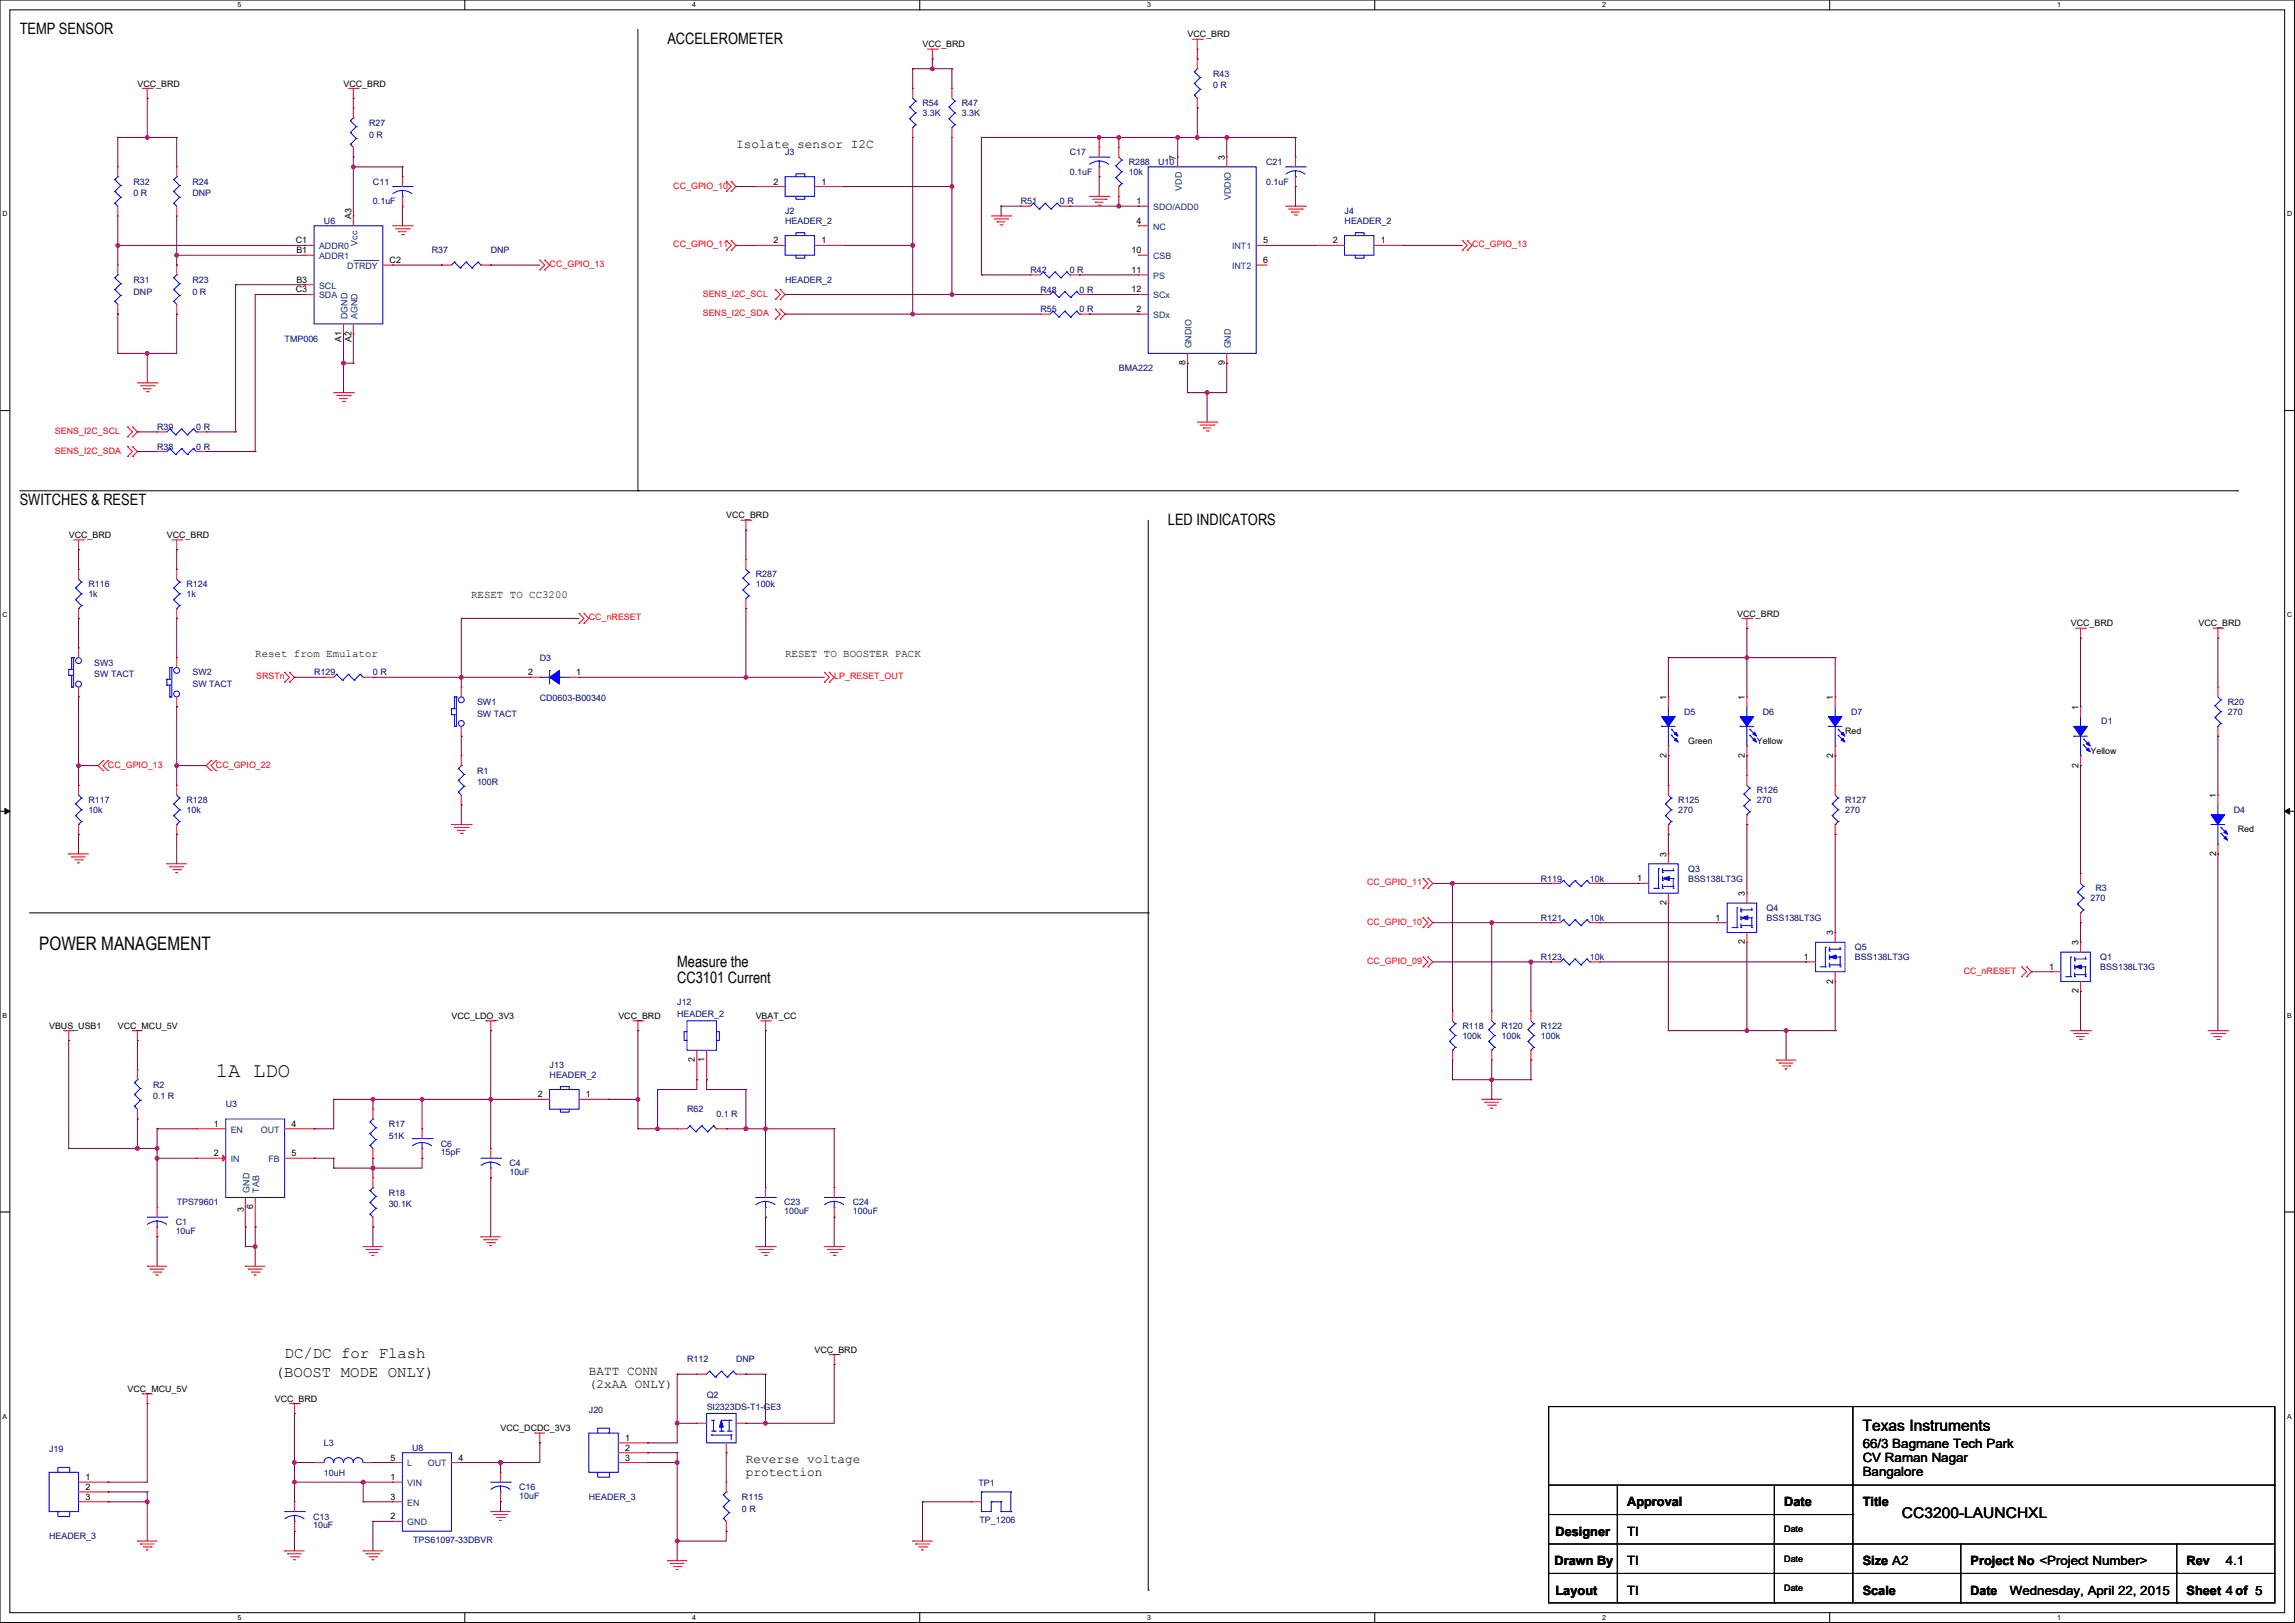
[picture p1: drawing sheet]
<svg xmlns="http://www.w3.org/2000/svg" width="594mm" height="420mm" viewBox="0 0 594 420" stroke-linecap="round" stroke-linejoin="round" font-family="sans-serif">
<defs><g id="words">
<text font-size="5.3" x="55.9" y="278.8">1A LDO</text>
<text font-size="4.8" x="10.2" y="245.8">POWER MANAGEMENT</text>
<g font-size="4.1">
<text x="5.1" y="8.8">TEMP SENSOR</text>
<text x="172.7" y="11.4">ACCELEROMETER</text>
<text x="5.1" y="130.8">SWITCHES &amp; RESET</text>
<text x="302.3" y="135.8">LED INDICATORS</text>
<text x="175.3" y="250.1">Measure the</text>
<text x="175.3" y="254.3">CC3101 Current</text>
<text x="73.7" y="351.4">DC/DC for Flash</text>
<text x="71.1" y="356.5">(BOOST MODE ONLY)</text>
<text x="482.1" y="370.2">Texas Instruments</text>
</g>
<text font-size="3.8" x="492.3" y="392.8">CC3200-LAUNCHXL</text>
<g font-size="3.3">
<text x="190.5" y="38.3">Isolate sensor I2C</text>
<text x="152.4" y="355.8">BATT CONN</text>
<text x="152.4" y="359.1">(2xAA ONLY)</text>
<text x="482.1" y="374.6">66/3 Bagmane Tech Park</text>
<text x="193.1" y="378.7">Reverse voltage</text>
<text x="193.1" y="382">protection</text>
<text x="482.1" y="378.4">CV Raman Nagar</text>
<text x="482.1" y="382">Bangalore</text>
<text x="421.2" y="389.8">Approval</text>
<text x="461.8" y="389.8">Date</text>
<text x="482.1" y="389.8">Title</text>
<text x="402.6" y="397.5">Designer</text>
<text x="421.1" y="397.5">TI</text>
<text x="402.4" y="405.1">Drawn By</text>
<text x="421.1" y="405.1">TI</text>
<text x="482.1" y="405.1">Size A2</text>
<text x="510.1" y="405.1">Project No &lt;Project Number&gt;</text>
<text x="565.9" y="405.1">Rev</text>
<text x="576.1" y="405.1">4.1</text>
<text x="402.6" y="412.7">Layout</text>
<text x="421.1" y="412.7">TI</text>
<text x="482.1" y="412.7">Scale</text>
<text x="510" y="412.7">Date</text>
<text x="520.2" y="412.7">Wednesday, April 22, 2015</text>
<text x="565.9" y="412.7">Sheet 4 of 5</text>
</g>
<g font-size="2.8">
<text x="121.9" y="154.7">RESET TO CC3200</text>
<text x="66.1" y="170">Reset from Emulator</text>
<text x="203.2" y="170">RESET TO BOOSTER PACK</text>
</g>
<g font-size="2.3">
<text x="307.4" y="9.7">VCC_BRD</text>
<text x="238.8" y="12.2">VCC_BRD</text>
<text x="35.6" y="22.4">VCC_BRD</text>
<text x="88.9" y="22.4">VCC_BRD</text>
<text x="304.3" y="41.4" transform="rotate(-90 304.3 41.4)">7</text>
<text x="317" y="41.4" transform="rotate(-90 317 41.4)">3</text>
<text x="200.2" y="47.8">2</text>
<text x="212.6" y="47.8">1</text>
<text x="294.1" y="52.8">1</text>
<text x="90.9" y="56.7" transform="rotate(-90 90.9 56.7)">A3</text>
<text x="294.1" y="57.9">4</text>
<text x="76.6" y="63">C1</text>
<text x="76.7" y="65.5">B1</text>
<text x="200.2" y="63">2</text>
<text x="212.6" y="63">1</text>
<text x="292.9" y="65.5">10</text>
<text x="326.9" y="63">5</text>
<text x="345" y="63">2</text>
<text x="357.4" y="63">1</text>
<text x="100.9" y="68.1">C2</text>
<text x="292.9" y="70.6">11</text>
<text x="326.9" y="68.1">6</text>
<text x="76.6" y="75.7">C3</text>
<text x="76.7" y="73.2">B3</text>
<text x="292.9" y="75.7">12</text>
<text x="294.1" y="80.8">2</text>
<text x="88.4" y="88.4" transform="rotate(-90 88.4 88.4)">A1</text>
<text x="90.9" y="88.4" transform="rotate(-90 90.9 88.4)">A2</text>
<text x="306.9" y="94.5" transform="rotate(-90 306.9 94.5)">8</text>
<text x="317" y="94.5" transform="rotate(-90 317 94.5)">9</text>
<text x="188" y="134.1">VCC_BRD</text>
<text x="17.8" y="139.2">VCC_BRD</text>
<text x="43.2" y="139.2">VCC_BRD</text>
<text x="449.6" y="159.5">VCC_BRD</text>
<text x="536" y="162.1">VCC_BRD</text>
<text x="569" y="162.1">VCC_BRD</text>
<text x="136.7" y="174.8">2</text>
<text x="149.1" y="174.8">1</text>
<text x="431.3" y="181.1" transform="rotate(-90 431.3 181.1)">1</text>
<text x="451.6" y="181.1" transform="rotate(-90 451.6 181.1)">1</text>
<text x="474.5" y="181.1" transform="rotate(-90 474.5 181.1)">1</text>
<text x="538" y="183.7" transform="rotate(-90 538 183.7)">1</text>
<text x="477.6" y="190">Red</text>
<text x="431.3" y="196.1" transform="rotate(-90 431.3 196.1)">2</text>
<text x="436.9" y="192.6">Green</text>
<text x="451.6" y="196.1" transform="rotate(-90 451.6 196.1)">2</text>
<text x="454.7" y="192.6">Yellow</text>
<text x="474.5" y="196.1" transform="rotate(-90 474.5 196.1)">2</text>
<text x="541.1" y="195.1">Yellow</text>
<text x="538" y="198.6" transform="rotate(-90 538 198.6)">2</text>
<text x="573.6" y="206.5" transform="rotate(-90 573.6 206.5)">1</text>
<text x="579.2" y="215.4">Red</text>
<text x="431.3" y="221.8" transform="rotate(-90 431.3 221.8)">3</text>
<text x="573.6" y="221.5" transform="rotate(-90 573.6 221.5)">2</text>
<text x="423.7" y="228.1">1</text>
<text x="451.6" y="231.9" transform="rotate(-90 451.6 231.9)">3</text>
<text x="431.3" y="234.2" transform="rotate(-90 431.3 234.2)">2</text>
<text x="444" y="238.3">1</text>
<text x="451.6" y="244.4" transform="rotate(-90 451.6 244.4)">2</text>
<text x="474.5" y="242.1" transform="rotate(-90 474.5 242.1)">3</text>
<text x="538" y="244.6" transform="rotate(-90 538 244.6)">3</text>
<text x="466.9" y="248.4">1</text>
<text x="530.4" y="251">1</text>
<text x="474.5" y="254.5" transform="rotate(-90 474.5 254.5)">2</text>
<text x="538" y="257.1" transform="rotate(-90 538 257.1)">2</text>
<text x="116.9" y="263.7">VCC_LDO_3V3</text>
<text x="160" y="263.7">VCC_BRD</text>
<text x="195.6" y="263.7">VBAT_CC</text>
<text x="12.7" y="266.2">VBUS_USB1</text>
<text x="30.5" y="266.2">VCC_MCU_5V</text>
<text x="179.8" y="274.8" transform="rotate(-90 179.8 274.8)">2</text>
<text x="182.4" y="274.8" transform="rotate(-90 182.4 274.8)">1</text>
<text x="139.2" y="284">2</text>
<text x="151.7" y="284">1</text>
<text x="55.4" y="291.6">1</text>
<text x="75.5" y="291.6">4</text>
<text x="55.4" y="299.2">2</text>
<text x="75.5" y="299.2">5</text>
<text x="63.1" y="313.7" transform="rotate(-90 63.1 313.7)">3</text>
<text x="65.5" y="312.9" transform="rotate(-90 65.5 312.9)">6</text>
<text x="210.8" y="350">VCC_BRD</text>
<text x="33" y="360.2">VCC_MCU_5V</text>
<text x="71.1" y="362.7">VCC_BRD</text>
<text x="129.6" y="370.4">VCC_DCDC_3V3</text>
<text x="101.1" y="378">5</text>
<text x="118.6" y="378">4</text>
<text x="161.8" y="372.9">1</text>
<text x="161.8" y="375.4">2</text>
<text x="161.8" y="378">3</text>
<text x="22.1" y="383">1</text>
<text x="101.1" y="383">1</text>
<text x="22.1" y="385.6">2</text>
<text x="22.1" y="388.1">3</text>
<text x="101.1" y="388.1">3</text>
<text x="101.1" y="393.2">2</text>
<text x="461.8" y="396.5">Date</text>
<text x="461.8" y="404.1">Date</text>
<text x="461.8" y="411.8">Date</text>
</g>
<g font-size="2.3" fill="#000080">
<text x="314" y="19.8">R43</text>
<text x="314" y="22.9">0 R</text>
<text x="238.8" y="27.5">R54</text>
<text x="248.9" y="27.5">R47</text>
<text x="95.5" y="32.5">R27</text>
<text x="95.5" y="35.6">0 R</text>
<text x="238.8" y="30">3.3K</text>
<text x="248.9" y="30">3.3K</text>
<text x="203.2" y="40.2">J3</text>
<text x="276.9" y="40.2">C17</text>
<text x="34.6" y="47.8">R32</text>
<text x="49.8" y="47.8">R24</text>
<text x="96.5" y="47.8">C11</text>
<text x="276.9" y="45.2">0.1uF</text>
<text x="292.1" y="42.7">R288</text>
<text x="292.1" y="45.2">10k</text>
<text x="299.7" y="42.7">U10</text>
<text x="327.7" y="42.7">C21</text>
<text x="327.7" y="47.8">0.1uF</text>
<text x="34.6" y="50.8">0 R</text>
<text x="49.8" y="50.8">DNP</text>
<text x="96.5" y="52.9">0.1uF</text>
<text x="264.2" y="52.9">R51</text>
<text x="274.3" y="52.9">0 R</text>
<text x="83.8" y="57.9">U6</text>
<text x="203.2" y="55.4">J2</text>
<text x="203.2" y="57.9">HEADER_2</text>
<text x="348" y="55.4">J4</text>
<text x="348" y="57.9">HEADER_2</text>
<text x="111.8" y="65.6">R37</text>
<text x="127" y="65.6">DNP</text>
<text x="266.7" y="70.6">R42</text>
<text x="276.9" y="70.6">0 R</text>
<text x="34.6" y="73.2">R31</text>
<text x="34.6" y="76.2">DNP</text>
<text x="49.8" y="73.2">R23</text>
<text x="49.8" y="76.2">0 R</text>
<text x="203.2" y="73.2">HEADER_2</text>
<text x="269.3" y="75.7">R48</text>
<text x="279.4" y="75.7">0 R</text>
<text x="269.3" y="80.8">R55</text>
<text x="279.4" y="80.8">0 R</text>
<text x="73.7" y="88.4">TMP006</text>
<text x="289.6" y="96">BMA222</text>
<text x="40.7" y="111.3">R39</text>
<text x="50.8" y="111.3">0 R</text>
<text x="40.7" y="116.4">R38</text>
<text x="50.8" y="116.4">0 R</text>
<text x="195.6" y="149.4">R287</text>
<text x="22.9" y="151.9">R116</text>
<text x="22.9" y="154.5">1k</text>
<text x="48.3" y="151.9">R124</text>
<text x="48.3" y="154.5">1k</text>
<text x="195.6" y="151.9">100k</text>
<text x="24.4" y="172.2">SW3</text>
<text x="139.7" y="171">D3</text>
<text x="24.4" y="175.3">SW TACT</text>
<text x="49.8" y="174.8">SW2</text>
<text x="49.8" y="177.8">SW TACT</text>
<text x="81.3" y="174.8">R129</text>
<text x="96.5" y="174.8">0 R</text>
<text x="123.5" y="182.4">SW1</text>
<text x="123.5" y="185.5">SW TACT</text>
<text x="139.7" y="181.4">CD0603-B00340</text>
<text x="435.9" y="184.9">D5</text>
<text x="456.2" y="184.9">D6</text>
<text x="479.1" y="184.9">D7</text>
<text x="576.6" y="182.4">R20</text>
<text x="576.6" y="184.9">270</text>
<text x="543.9" y="187.5">D1</text>
<text x="123.5" y="200.2">R1</text>
<text x="123.5" y="203.2">100R</text>
<text x="22.9" y="207.8">R117</text>
<text x="48.3" y="207.8">R128</text>
<text x="434.4" y="207.8">R125</text>
<text x="454.7" y="205.3">R126</text>
<text x="454.7" y="207.8">270</text>
<text x="477.6" y="207.8">R127</text>
<text x="22.9" y="210.3">10k</text>
<text x="48.3" y="210.3">10k</text>
<text x="434.4" y="210.3">270</text>
<text x="477.6" y="210.3">270</text>
<text x="578.2" y="210.3">D4</text>
<text x="436.9" y="225.6">Q3</text>
<text x="398.8" y="228.1">R119</text>
<text x="411.5" y="228.1">10k</text>
<text x="436.9" y="228.1">BSS138LT3G</text>
<text x="541.1" y="233.2">270</text>
<text x="542.3" y="230.7">R3</text>
<text x="398.8" y="238.3">R121</text>
<text x="411.5" y="238.3">10k</text>
<text x="457.2" y="235.7">Q4</text>
<text x="457.2" y="238.3">BSS138LT3G</text>
<text x="480.1" y="245.9">Q5</text>
<text x="398.8" y="248.4">R123</text>
<text x="411.5" y="248.4">10k</text>
<text x="480.1" y="248.4">BSS138LT3G</text>
<text x="543.6" y="248.4">Q1</text>
<text x="543.6" y="251">BSS138LT3G</text>
<text x="175.3" y="260.1">J12</text>
<text x="175.3" y="263.2">HEADER_2</text>
<text x="378.5" y="266.2">R118</text>
<text x="378.5" y="268.8">100k</text>
<text x="388.7" y="266.2">R120</text>
<text x="388.7" y="268.8">100k</text>
<text x="398.8" y="266.2">R122</text>
<text x="398.8" y="268.8">100k</text>
<text x="39.6" y="281.5">R2</text>
<text x="142.3" y="276.4">J13</text>
<text x="142.3" y="278.9">HEADER_2</text>
<text x="39.6" y="284.5">0.1 R</text>
<text x="58.4" y="286.5">U3</text>
<text x="177.8" y="287.8">R62</text>
<text x="100.6" y="291.6">R17</text>
<text x="185.4" y="289.1">0.1 R</text>
<text x="100.6" y="294.7">51K</text>
<text x="114.1" y="296.7">C6</text>
<text x="114.1" y="299">15pF</text>
<text x="131.8" y="301.8">C4</text>
<text x="131.8" y="304.1">10uF</text>
<text x="45.7" y="311.9">TPS79601</text>
<text x="100.6" y="309.4">R18</text>
<text x="203" y="311.9">C23</text>
<text x="220.7" y="311.9">C24</text>
<text x="45.5" y="317">C1</text>
<text x="100.6" y="312.5">30.1K</text>
<text x="203" y="314.2">100uF</text>
<text x="220.7" y="314.2">100uF</text>
<text x="45.5" y="319.3">10uF</text>
<text x="177.8" y="352.6">R112</text>
<text x="190.5" y="352.6">DNP</text>
<text x="152.4" y="365.5">J20</text>
<text x="182.9" y="361.7">Q2</text>
<text x="182.9" y="364.8">SI2323DS-T1-GE3</text>
<text x="12.7" y="375.7">J19</text>
<text x="83.8" y="374.2">L3</text>
<text x="106.7" y="375.4">U8</text>
<text x="83.8" y="382">10uH</text>
<text x="134.4" y="385.6">C16</text>
<text x="134.4" y="387.9">10uF</text>
<text x="152.4" y="388.1">HEADER_3</text>
<text x="192" y="388.1">R115</text>
<text x="253.3" y="384.6">TP1</text>
<text x="81" y="393.2">C13</text>
<text x="81" y="395.5">10uF</text>
<text x="192" y="391.2">0 R</text>
<text x="253.5" y="394.2">TP_1206</text>
<text x="12.7" y="398.3">HEADER_3</text>
<text x="107" y="399.3">TPS61097-33DBVR</text>
</g>
<g font-size="2.3" fill="#f00">
<text x="174.3" y="48.8">CC_GPIO_10</text>
<text x="174.3" y="64">CC_GPIO_11</text>
<text x="381" y="64">CC_GPIO_13</text>
<text x="142.3" y="69.1">CC_GPIO_13</text>
<text x="181.9" y="76.7">SENS_I2C_SCL</text>
<text x="181.9" y="81.8">SENS_I2C_SDA</text>
<text x="14.2" y="112.3">SENS_I2C_SCL</text>
<text x="14.2" y="117.4">SENS_I2C_SDA</text>
<text x="152.4" y="160.6">CC_nRESET</text>
<text x="66.3" y="175.8">SRSTn</text>
<text x="215.9" y="175.8">LP_RESET_OUT</text>
<text x="28" y="198.7">CC_GPIO_13</text>
<text x="55.9" y="198.7">CC_GPIO_22</text>
<text x="353.9" y="229.1">CC_GPIO_11</text>
<text x="353.9" y="239.3">CC_GPIO_10</text>
<text x="353.9" y="249.5">CC_GPIO_09</text>
<text x="508.3" y="252">CC_nRESET</text>
</g>
<g font-size="2.3" fill="#004080">
<text x="305.9" y="49.3" transform="rotate(-90 305.9 49.3)">VDD</text>
<text x="318.6" y="51.7" transform="rotate(-90 318.6 51.7)">VDDIO</text>
<text x="298.5" y="54.4">SDO/ADD0</text>
<text x="298.5" y="59.5">NC</text>
<text x="82.6" y="64.5">ADDR0</text>
<text x="92.5" y="63.5" transform="rotate(-90 92.5 63.5)">Vcc</text>
<text x="318.9" y="64.5">INT1</text>
<text x="82.6" y="67.1">ADDR1</text>
<text x="89.9" y="69.6">DTRDY</text>
<text x="298.5" y="67.1">CSB</text>
<text x="318.9" y="69.6">INT2</text>
<text x="82.6" y="74.7">SCL</text>
<text x="82.6" y="77.2">SDA</text>
<text x="298.5" y="72.2">PS</text>
<text x="298.5" y="77.2">SCx</text>
<text x="90" y="82.6" transform="rotate(-90 90 82.6)">DGND</text>
<text x="92.5" y="82.6" transform="rotate(-90 92.5 82.6)">AGND</text>
<text x="298.5" y="82.3">SDx</text>
<text x="308.4" y="90.2" transform="rotate(-90 308.4 90.2)">GNDIO</text>
<text x="318.6" y="90.2" transform="rotate(-90 318.6 90.2)">GND</text>
<text x="59.7" y="293.1">EN</text>
<text x="67.5" y="293.1">OUT</text>
<text x="59.7" y="300.8">IN</text>
<text x="69.5" y="300.8">FB</text>
<text x="64.6" y="308.6" transform="rotate(-90 64.6 308.6)">GND</text>
<text x="67.1" y="308.6" transform="rotate(-90 67.1 308.6)">TAB</text>
<text x="105.4" y="379.5">L</text>
<text x="110.7" y="379.5">OUT</text>
<text x="105.4" y="384.6">VIN</text>
<text x="105.4" y="389.7">EN</text>
<text x="105.4" y="394.7">GND</text>
</g>
<g font-size="1.8">
<text x="61.4" y="1.9">5</text>
<text x="179.2" y="1.9">4</text>
<text x="296.9" y="1.9">3</text>
<text x="414.7" y="1.9">2</text>
<text x="532.5" y="1.9">1</text>
<text x=".6" y="56">D</text>
<text x="592" y="56">D</text>
<text x=".6" y="159.7">C</text>
<text x="592" y="159.7">C</text>
<text x=".6" y="263.4">B</text>
<text x="592" y="263.4">B</text>
<text x=".6" y="367.1">A</text>
<text x="592" y="367.1">A</text>
<text x="61.4" y="419.2">5</text>
<text x="179.2" y="419.2">4</text>
<text x="296.9" y="419.2">3</text>
<text x="414.7" y="419.2">2</text>
<text x="532.5" y="419.2">1</text>
</g>
</g></defs>
<path d="M0 0h593.9v419.9h-593.9zM2.6 2.6h588.7v414.7h-588.7z" fill="none" stroke="#000" stroke-width=".26"/>
<g fill="#fff">
<path d="M61.4 .3h1v2h-1z"/>
<path d="M61.4 417.6h1v2h-1z"/>
</g>
<path d="M120.3 0v2.6M120.3 417.3v2.6" fill="none" stroke="#000" stroke-width=".26"/>
<g fill="#fff">
<path d="M179.2 .3h1v2h-1z"/>
<path d="M179.2 417.6h1v2h-1z"/>
</g>
<path d="M238.1 0v2.6M238.1 417.3v2.6" fill="none" stroke="#000" stroke-width=".26"/>
<g fill="#fff">
<path d="M296.9 .3h1v2h-1z"/>
<path d="M296.9 417.6h1v2h-1z"/>
</g>
<path d="M355.8 0v2.6M355.8 417.3v2.6" fill="none" stroke="#000" stroke-width=".26"/>
<g fill="#fff">
<path d="M414.7 .3h1v2h-1z"/>
<path d="M414.7 417.6h1v2h-1z"/>
</g>
<path d="M473.6 0v2.6M473.6 417.3v2.6" fill="none" stroke="#000" stroke-width=".26"/>
<g fill="#fff">
<path d="M532.4 .3h1.1v2h-1.1z"/>
<path d="M532.4 417.6h1.1v2h-1.1z"/>
<path d="M.6 54.4h1.4v2h-1.4z"/>
<path d="M592 54.4h1.3v2h-1.3z"/>
<path d="M.6 158.1h1.4v2h-1.4z"/>
<path d="M592 158.1h1.3v2h-1.3z"/>
</g>
<path d="M0 106.2h2.6M591.3 106.2h2.6" fill="none" stroke="#000" stroke-width=".26"/>
<g fill="#fff">
<path d="M.6 261.8h1.3v2h-1.3z"/>
<path d="M592 261.8h1.2v2h-1.2z"/>
</g>
<path d="M0 209.9h2.6M591.3 209.9h2.6" fill="none" stroke="#000" stroke-width=".26"/>
<path d="M1.3 209.2l1.3 .7-1.3 .8zM591.3 209.9l1.3-.7v1.5z" fill="#000" stroke="#000" stroke-width=".26"/>
<g fill="#fff">
<path d="M.6 365.5h1.3v2h-1.3z"/>
<path d="M592 365.5h1.2v2h-1.2z"/>
</g>
<g fill="none" stroke="#000" stroke-width=".26">
<path d="M165.1 7.6v119.4M5.1 127h574M165.1 127h.1M297.2 134.6v276.9M579.1 127h.1M7.6 236.2h289.6M297.2 236.2h.1M0 313.6h2.6M591.3 313.6h2.6M400.8 364h188v50.8h-188zM479.6 364h.1M479.6 364v50.8"/>
<path d="M400.8 399.6h.1M400.8 399.6h188M400.8 384.3h188M400.8 391.9h78.8M418.6 384.3v30.5M459.2 384.3v30.5M479.6 384.3h.1M479.6 391.9h.1M507.5 399.6v15.2M563.4 399.6v7.3M297.2 411.5h.1M400.8 407.2h.1"/>
<path d="M400.8 407.2h188M418.6 414.8h.1M459.2 414.8h.1M507.5 414.8h.1M563.4 414.8h.1M563.4 406.9h.1M563.4 407.2v7.6"/>
</g>
<g fill="none" stroke="#f00" stroke-width=".26">
<path d="M240 12.7h2.6M241.3 15.3h.1M241.3 12.7v2.6M242.6 12.7h.1M308.6 10.2h2.6M309.9 12.7h.1M309.9 15.3h.1M309.9 10.2v2.5M309.9 15.3v2.5M311.2 10.2h.1M36.8 22.9h2.6M38.1 25.4h.1"/>
<path d="M38.1 22.9v2.5M39.4 22.9h.1M90.2 22.9h2.5M91.5 25.4h.1M91.5 28h.1M91.5 22.9v2.5M91.5 28v2.5M91.5 38.1v2.6M92.7 22.9h.1M236.2 22.9h.1M236.2 35.6h.1M236.2 22.9v2.5"/>
<path d="M236.2 33v2.6M246.4 22.9h.1M246.4 35.6h.1M246.4 22.9v2.5M246.4 33v2.6M284.5 38.1h.1M284.5 38.1v2.6M289.6 38.1h.1M289.6 38.1v2.6M309.9 28h.1M309.9 25.4v2.6M30.5 55.9h.1"/>
<path d="M30.5 43.2h.1M30.5 43.2v2.5M30.5 53.4v2.5M45.7 55.9h.1M45.7 43.2h.1M45.7 43.2v2.5M45.7 53.4v2.5M91.5 55.9h.1M91.5 40.7h.1M91.5 55.9v2.5M101.6 58.4h5.1M102.4 59.2h3.5"/>
<path d="M103.1 60h.1M103.1 60h2.1M104.2 45.7h.1M104.2 53.4h.1M104.2 45.7v2.6M104.2 50.8v2.6M105.9 59.2h.1M106.7 58.4h.1M188 47h.1M188 49.5h.1M188 47l1.2 1.3-1.2 1.2M189.2 49.5h.1"/>
<path d="M189.2 47h.1M189.2 47l1.3 1.3-1.3 1.2M195.6 48.3h.1M195.6 48.3h7.6M210.8 48.3h7.7M218.5 48.3h.1M256.6 55.9h5M257.3 56.7h3.6M258.1 57.4h.1M258.1 57.4h2M258.8 58.2h.5M259.3 58.2h.1"/>
<path d="M260.9 56.7h.1M261.6 55.9h.1M264.2 53.4h.1M264.2 53.4h2.5M274.3 53.4h2.6M276.9 53.4h.1M282 50.8h5M282.7 51.6h3.6M283.5 52.3h.1M283.5 52.3h2M284.2 53.1h.5M284.5 45.7h.1"/>
<path d="M284.5 43.2v2.5M284.7 53.1h.1M286.3 51.6h.1M287 50.8h.1M289.6 50.8h.1M289.6 48.3v2.5M294.7 53.4h.1M294.7 58.4h.1M294.7 53.4h2.5M294.7 58.4h2.5M304.8 40.7h.1M304.8 40.7v2.5"/>
<path d="M317.5 40.7h.1M317.5 40.7v2.5M332.8 53.4h5M333.5 54.1h3.6M334.3 54.9h.1M334.3 54.9h2M335 55.6h.5M335.3 40.7h.1M335.3 48.3h.1M335.3 40.7v2.5M335.3 45.7v2.6M335.5 55.6h.1"/>
<path d="M337.1 54.1h.1M337.8 53.4h.1M30.5 68.6h.1M30.5 68.6v2.5M30.5 78.8v2.5M45.7 68.6h.1M45.7 68.6v2.5M45.7 78.8v2.5M78.8 66.1h.1M78.8 73.7h.1M78.8 63.5h.1M78.8 76.2h.1"/>
<path d="M78.8 63.5h2.5M78.8 66.1h2.5M78.8 76.2h2.5M78.8 73.7h2.5M99.1 68.6h2.5M101.6 68.6h.1M103.9 60.7h.5M104.4 60.7h.1M114.3 68.6h.1M114.3 68.6h2.6M124.5 68.6h2.5M127 68.6h.1"/>
<path d="M139.7 69.9h.1M139.7 67.3h.1M139.7 67.3l1.3 1.3-1.3 1.3M141 69.9h.1M141 67.3h.1M141 67.3l1.3 1.3-1.3 1.3M188 62.2h.1M188 64.8h.1M188 62.2l1.2 1.3-1.2 1.3M189.2 64.8h.1M189.2 62.2h.1M189.2 62.2l1.3 1.3-1.3 1.3"/>
<path d="M195.6 63.5h.1M195.6 63.5h7.6M200.7 74.9h.1M200.7 77.5h.1M200.7 74.9l1.2 1.3-1.2 1.3M201.9 77.5h.1M201.9 74.9h.1M201.9 74.9l1.3 1.3-1.3 1.3M210.8 63.5h7.7M218.5 63.5h.1M266.7 71.1h.1M266.7 71.1h2.6"/>
<path d="M269.3 76.2h.1M269.3 76.2h2.5M276.9 71.1h2.5M279.4 71.1h.1M279.4 76.2h2.6M282 76.2h.1M294.7 66.1h.1M294.7 71.1h.1M294.7 76.2h.1M294.7 71.1h2.5M294.7 66.1h2.5M294.7 76.2h2.5"/>
<path d="M325.1 68.6h2.6M325.1 63.5h2.6M327.7 63.5h.1M327.7 68.6h.1M340.4 63.5h.1M340.4 63.5h7.6M355.6 63.5h7.6M363.2 63.5h.1M378.5 64.8h.1M378.5 62.2h.1M378.5 62.2l1.2 1.3-1.2 1.3M379.7 64.8h.1"/>
<path d="M379.7 62.2h.1M379.7 62.2l1.3 1.3-1.3 1.3M30.5 81.3h.1M35.6 99.1h5.1M36.3 99.8h3.6M39.9 99.8h.1M40.7 99.1h.1M45.7 81.3h.1M88.9 86.4h.1M88.9 83.8v2.6M91.5 86.4h.1M91.5 83.8v2.6"/>
<path d="M200.7 80h.1M200.7 82.6h.1M200.7 80l1.2 1.3-1.2 1.3M201.9 82.6h.1M201.9 80h.1M201.9 80l1.3 1.3-1.3 1.3M269.3 81.3h.1M269.3 81.3h2.5M279.4 81.3h2.6M282 81.3h.1M294.7 81.3h.1M294.7 81.3h2.5"/>
<path d="M307.4 94h.1M307.4 91.5v2.5M317.5 94h.1M317.5 91.5v2.5M33 110.5h.1M33 113h.1M33 115.6h.1M33 118.1h.1M33 110.5l1.3 1.3-1.3 1.2M33 115.6l1.3 1.3-1.3 1.2M34.3 113h.1M34.3 110.5h.1"/>
<path d="M34.3 118.1h.1M34.3 115.6h.1M34.3 110.5l1.3 1.3-1.3 1.2M34.3 115.6l1.3 1.3-1.3 1.2M37.1 100.6h.1M37.1 100.6h2M37.9 101.4h.5M38.4 101.4h.1M40.7 111.8h.1M40.7 116.9h.1M40.7 111.8h2.5M40.7 116.9h2.5"/>
<path d="M50.8 111.8h2.6M50.8 116.9h2.6M53.4 111.8h.1M53.4 116.9h.1M86.4 101.6h5.1M87.1 102.4h3.6M87.9 103.1h.1M87.9 103.1h2M88.7 103.9h.5M89.2 103.9h.1M90.7 102.4h.1M91.5 101.6h.1"/>
<path d="M309.9 109.2h5.1M310.7 110h3.5M311.4 110.8h.1M311.4 110.8h2M312.2 111.5h.5M312.7 111.5h.1M314.2 110h.1M315 109.2h.1M19.1 139.7h2.5M20.3 139.7v2.6M21.6 139.7h.1M44.5 139.7h2.5"/>
<path d="M45.7 139.7v2.6M47 139.7h.1M191.8 134.6h2.5M193.1 137.2h.1M193.1 134.6v2.6M194.3 134.6h.1M20.3 142.3h.1M20.3 147.3h.1M20.3 147.3v2.6M20.3 157.5v2.5M45.7 142.3h.1M45.7 147.3h.1"/>
<path d="M45.7 147.3v2.6M45.7 157.5v2.5M149.9 158.8h.1M149.9 158.8l1.2 1.2-1.2 1.3M151.1 158.8h.1M151.1 158.8l1.3 1.2-1.3 1.3M193.1 144.8h.1M193.1 157.5h.1M193.1 144.8v2.5M193.1 155v2.5M20.3 167.7h.1M20.3 160h.1"/>
<path d="M20.3 167.7v2.5M20.3 177.8v2.6M45.7 170.2h.1M45.7 160h.1M45.7 170.2v2.5M73.7 174h.1M73.7 176.5h.1M73.7 174l1.2 1.3-1.2 1.2M74.9 176.5h.1M74.9 174h.1M74.9 174l1.3 1.3-1.3 1.2M83.8 175.3h.1"/>
<path d="M83.8 175.3h2.6M94 175.3h2.5M96.5 175.3h.1M119.4 177.8h.1M119.4 177.8v2.6M137.2 175.3h.1M137.2 175.3h2.5M147.3 175.3h2.6M149.9 161.3h.1M149.9 175.3h.1M151.1 161.3h.1M213.4 176.5h.1"/>
<path d="M213.4 174h.1M213.4 174l1.2 1.3-1.2 1.2M214.6 176.5h.1M214.6 174h.1M214.6 174l1.3 1.3-1.3 1.2M450.9 160h2.5M452.1 162.6h.1M452.1 160v2.6M453.4 160h.1M537.2 162.6h2.6M538.5 165.1h.1M538.5 162.6v2.5"/>
<path d="M539.8 162.6h.1M572.8 162.6h2.5M574.1 165.1h.1M574.1 177.8h.1M574.1 162.6v2.5M574.1 177.8v2.6M575.3 162.6h.1M20.3 180.4h.1M26.7 196.9h.1M26.7 199.4h.1M26.7 196.9l-1.3 1.2 1.3 1.3M28 199.4h.1"/>
<path d="M28 196.9h.1M28 196.9l-1.3 1.2 1.3 1.3M45.7 182.9h.1M45.7 180.4v2.5M54.6 196.9h.1M54.6 199.4h.1M54.6 196.9l-1.2 1.2 1.2 1.3M55.9 199.4h.1M55.9 196.9h.1M55.9 196.9l-1.3 1.2 1.3 1.3M119.4 195.6h.1M119.4 190.5h.1"/>
<path d="M119.4 188v2.5M119.4 195.6v2.5M431.8 180.4h.1M431.8 195.6h.1M431.8 180.4v2.5M431.8 193.1v2.5M452.1 180.4h.1M452.1 195.6h.1M452.1 180.4v2.5M452.1 193.1v2.5M475 180.4h.1M475 195.6h.1"/>
<path d="M475 180.4v2.5M475 193.1v2.5M538.5 182.9h.1M538.5 198.1h.1M538.5 182.9v2.5M538.5 195.6v2.5M574.1 190.5h.1M574.1 188v2.5M20.3 203.2h.1M20.3 215.9h.1M20.3 203.2v2.6M20.3 213.4v2.5"/>
<path d="M45.7 203.2h.1M45.7 215.9h.1M45.7 203.2v2.6M45.7 213.4v2.5M116.9 213.4h5M117.6 214.1h3.6M118.4 214.9h.1M118.4 214.9h2M119.1 215.7h.5M119.4 208.3h.1M119.4 205.8v2.5M119.6 215.7h.1"/>
<path d="M121.2 214.1h.1M121.9 213.4h.1M431.8 203.2h.1M431.8 215.9h.1M431.8 203.2v2.6M431.8 213.4v2.5M452.1 200.7h.1M452.1 213.4h.1M452.1 200.7v2.5M452.1 210.8v2.6M475 203.2h.1M475 215.9h.1"/>
<path d="M475 203.2v2.6M475 213.4v2.5M574.1 205.8h.1M574.1 205.8v2.5M574.1 218.5v2.5M17.8 221h.1M17.8 221h5.1M18.6 221.8h.1M18.6 221.8h3.5M19.3 222.5h2M20.1 223.3h.1M20.1 223.3h.5"/>
<path d="M21.3 222.5h.1M43.2 223.5h.1M43.2 223.5h5.1M44 224.3h.1M44 224.3h3.5M44.7 225.1h2M45.5 225.8h.1M45.5 225.8h.5M46.7 225.1h.1M368.3 227.3h.1M368.3 229.9h.1M368.3 237.5h.1"/>
<path d="M368.3 227.3l1.3 1.3-1.3 1.3M368.3 237.5l1.3 1.3-1.3 1.2M369.6 229.9h.1M369.6 227.3h.1M369.6 237.5h.1M369.6 227.3l1.3 1.3-1.3 1.3M369.6 237.5l1.3 1.3-1.3 1.2M401.3 228.6h.1M401.3 238.8h.1M401.3 228.6h2.6M401.3 238.8h2.6M411.5 228.6h2.5"/>
<path d="M411.5 238.8h2.5M414 228.6h.1M414 238.8h.1M424.2 228.6h.1M424.2 228.6h2.5M431.8 221h.1M431.8 233.7h.1M431.8 221v2.5M431.8 231.2v2.5M444.5 238.8h.1M444.5 238.8h2.6M452.1 231.2h.1"/>
<path d="M452.1 231.2v2.5M538.5 226.1h.1M538.5 238.8h.1M538.5 226.1v2.5M538.5 236.2v2.6M574.1 221h.1M368.3 247.7h.1M368.3 250.2h.1M368.3 240h.1M368.3 247.7l1.3 1.2-1.3 1.3M369.6 250.2h.1M369.6 247.7h.1"/>
<path d="M369.6 240h.1M369.6 247.7l1.3 1.2-1.3 1.3M401.3 248.9h.1M401.3 248.9h2.6M411.5 248.9h2.5M414 248.9h.1M452.1 243.9h.1M452.1 241.3v2.6M467.4 248.9h.1M467.4 248.9h2.5M475 241.3h.1M475 254h.1"/>
<path d="M475 241.3v2.6M475 251.5v2.5M523.3 250.2h.1M523.3 252.7h.1M523.3 250.2l1.2 1.3-1.2 1.2M524.5 252.7h.1M524.5 250.2h.1M524.5 250.2l1.3 1.3-1.3 1.2M530.9 251.5h.1M530.9 251.5h2.5M538.5 243.9h.1M538.5 256.6h.1"/>
<path d="M538.5 243.9v2.5M538.5 254v2.6M16.5 266.7h.1M16.5 266.7h2.6M17.8 269.3h.1M17.8 266.7v2.6M34.3 266.7h.1M34.3 266.7h2.5M35.6 269.3h.1M35.6 276.9h.1M35.6 266.7v2.6M35.6 276.9v2.5"/>
<path d="M125.7 264.2h.1M125.7 264.2h2.6M127 266.7h.1M127 264.2v2.5M163.8 264.2h2.6M165.1 266.7h.1M165.1 264.2v2.5M166.4 264.2h.1M180.4 279.4h.1M180.4 271.8v7.6M182.9 279.4h.1M182.9 271.8v7.6"/>
<path d="M196.9 264.2h2.5M198.1 266.7h.1M198.1 264.2v2.5M199.4 264.2h.1M375.9 261.6h.1M375.9 274.3h.1M375.9 261.6v2.6M375.9 271.8v2.5M386.1 261.6h.1M386.1 274.3h.1M386.1 261.6v2.6M386.1 271.8v2.5"/>
<path d="M396.3 261.6h.1M396.3 274.3h.1M396.3 261.6v2.6M396.3 271.8v2.5M459.8 274.3h.1M459.8 274.3h5M460.5 275.1h.1M460.5 275.1h3.6M461.3 275.9h2M462 276.6h.1M462 276.6h.5M463.3 275.9h.1"/>
<path d="M536 266.7h5M536.7 267.5h3.6M537.5 268.2h.1M537.5 268.2h2M538.2 269h.5M538.7 269h.1M540.3 267.5h.1M541 266.7h.1M571.5 266.7h5.1M572.3 267.5h3.5M573 268.2h.1M573 268.2h2.1"/>
<path d="M573.8 269h.5M574.3 269h.1M575.8 267.5h.1M576.6 266.7h.1M35.6 289.6h.1M35.6 287v2.6M50.8 299.7h.1M50.8 292.1h.1M50.8 299.7h7.6M50.8 292.1h7.6M73.7 299.7h7.6M73.7 292.1h7.6"/>
<path d="M81.3 292.1h.1M81.3 299.7h.1M96.5 299.7h.1M96.5 287h.1M96.5 287v2.6M96.5 297.2v2.5M109.2 292.1h.1M109.2 299.7h.1M109.2 292.1v2.6M109.2 297.2v2.5M127 297.2h.1M127 297.2v2.5"/>
<path d="M134.6 284.5h.1M134.6 284.5h7.7M149.9 284.5h7.6M157.5 284.5h.1M175.3 292.1h.1M175.3 292.1h2.5M185.4 292.1h2.6M188 292.1h.1M383.6 284.5h.1M383.6 284.5h5M384.3 285.3h.1M384.3 285.3h3.6"/>
<path d="M385.1 286h2M385.8 286.8h.1M385.8 286.8h.5M387.1 286h.1M40.7 312.4h.1M40.7 312.4v2.6M40.7 317.5v2.6M63.5 317.5h.1M63.5 309.9v7.6M66.1 317.5h.1M66.1 309.9v7.6M96.5 317.5h.1"/>
<path d="M96.5 304.8h.1M96.5 304.8v2.6M96.5 315v2.5M127 304.8h.1M127 302.3v2.5M198.1 307.4h.1M198.1 315h.1M198.1 307.4v2.5M198.1 312.4v2.6M215.9 307.4h.1M215.9 315h.1M215.9 307.4v2.5"/>
<path d="M215.9 312.4v2.6M38.1 327.7h.1M38.1 327.7h5.1M38.9 328.4h.1M38.9 328.4h3.5M39.6 329.2h2.1M40.4 330h.1M40.4 330h.5M40.7 320.1h.1M41.7 329.2h.1M63.5 327.7h.1M63.5 327.7h5.1"/>
<path d="M64.3 328.4h.1M64.3 328.4h3.5M65 329.2h2.1M65.8 330h.1M65.8 330h.5M67.1 329.2h.1M94 322.6h.1M94 322.6h5.1M94.8 323.4h.1M94.8 323.4h3.5M95.5 324.1h2M96.3 324.9h.1"/>
<path d="M96.3 324.9h.5M97.5 324.1h.1M124.5 320.1h.1M124.5 320.1h5.1M125.2 320.8h.1M125.2 320.8h3.6M126 321.6h2M126.8 322.3h.1M126.8 322.3h.5M128 321.6h.1M195.6 322.6h5.1M196.4 323.4h3.5"/>
<path d="M197.1 324.1h.1M197.1 324.1h2M197.9 324.9h.5M198.4 324.9h.1M199.9 323.4h.1M200.7 322.6h.1M213.4 322.6h5.1M214.1 323.4h3.6M214.9 324.1h.1M214.9 324.1h2M215.7 324.9h.5M216.2 324.9h.1"/>
<path d="M217.7 323.4h.1M218.5 322.6h.1M180.4 355.6h.1M180.4 355.6h2.5M190.5 355.6h2.6M193.1 355.6h.1M214.6 350.5h2.6M215.9 353.1h.1M215.9 350.5v2.6M217.2 350.5h.1M36.8 360.7h.1M36.8 360.7h2.6"/>
<path d="M38.1 363.2h.1M38.1 360.7v2.5M74.9 363.2h2.6M76.2 365.8h.1M76.2 363.2v2.6M77.5 363.2h.1M81.3 378.5h.1M81.3 378.5h2.5M94 378.5h2.5M96.5 378.5h.1M101.6 378.5h.1M101.6 378.5h2.6"/>
<path d="M116.9 378.5h2.5M119.4 378.5h.1M138.4 370.9h.1M138.4 370.9h2.6M139.7 373.4h.1M139.7 370.9v2.5M160 373.4h7.7M160 375.9h7.7M160 378.5h7.7M167.7 373.4h.1M167.7 375.9h.1M167.7 378.5h.1"/>
<path d="M180.4 368.3h.1M180.4 368.3h2.5M188 375.9h.1M188 373.4v2.5M190.5 368.3h2.6M193.1 368.3h.1M20.3 383.6h7.7M20.3 388.6h7.7M20.3 386.1h7.7M28 383.6h.1M28 386.1h.1M28 388.6h.1"/>
<path d="M35.6 398.8h.1M35.6 398.8h5.1M36.3 399.6h.1M36.3 399.6h3.6M76.2 388.6h.1M76.2 396.3h.1M76.2 388.6v2.6M76.2 393.7v2.6M101.6 383.6h.1M101.6 388.6h.1M101.6 393.7h.1M101.6 383.6h2.6"/>
<path d="M101.6 388.6h2.6M101.6 393.7h2.6M127 391.2h.1M127 391.2h5.1M127.8 391.9h.1M127.8 391.9h3.5M128.5 392.7h2.1M129.3 393.5h.1M129.3 393.5h.5M129.6 381h.1M129.6 388.6h.1M129.6 381v2.6"/>
<path d="M129.6 386.1v2.5M130.6 392.7h.1M188 396.3h.1M188 383.6h.1M188 383.6v2.5M188 393.7v2.6M236.2 398.8h.1M236.2 398.8h5.1M237 399.6h.1M237 399.6h3.5M251.5 388.6h.1M251.5 388.6h2.5"/>
<path d="M37.1 400.3h2M37.9 401.1h.1M37.9 401.1h.5M39.1 400.3h.1M73.7 401.3h.1M73.7 401.3h5.1M74.4 402.1h.1M74.4 402.1h3.6M75.2 402.9h2M76 403.6h.1M76 403.6h.5M77.2 402.9h.1"/>
<path d="M94 401.3h.1M94 401.3h5.1M94.8 402.1h.1M94.8 402.1h3.5M95.5 402.9h2M96.3 403.6h.1M96.3 403.6h.5M97.5 402.9h.1M172.7 403.9h.1M172.7 403.9h5.1M173.5 404.6h.1M173.5 404.6h3.5"/>
<path d="M174.3 405.4h2M175 406.2h.1M175 406.2h.5M176.3 405.4h.1M237.8 400.3h2M238.5 401.1h.1M238.5 401.1h.5M239.8 400.3h.1"/>
</g>
<g fill="none" stroke="#00f" stroke-width=".26">
<path d="M309.1 18.6h.1M309.1 18.6l1.6 1.5M309.9 17.8h.1M309.9 17.8l-.8 .8M90.7 37.3h.1M90.7 34.3h.1M90.7 31.3h.1M90.7 37.3l.8 .8M90.7 34.3l1.5 1.5M90.7 31.3l1.5 1.5M91.5 30.5h.1M91.5 30.5l-.8 .8"/>
<path d="M92.2 35.8h.1M92.2 32.8h.1M92.2 35.8l-1.5 1.5M92.2 32.8l-1.5 1.5M235.5 27.7h.1M235.5 30.7h.1M235.5 27.7l1.5 1.5M235.5 30.7l1.5 1.6M236.2 33h.1M236.2 25.4l.8 .8M237 26.2h.1M237 29.2h.1"/>
<path d="M237 32.3h.1M237 26.2l-1.5 1.5M237 29.2l-1.5 1.5M237 32.3l-.8 .7M245.6 27.7h.1M245.6 30.7h.1M245.6 27.7l1.6 1.5M245.6 30.7l1.6 1.6M246.4 33h.1M246.4 25.4l.8 .8M247.2 26.2h.1M247.2 29.2h.1"/>
<path d="M247.2 32.3h.1M247.2 26.2l-1.6 1.5M247.2 29.2l-1.6 1.5M247.2 32.3l-.8 .7M309.1 24.6h.1M309.1 21.6h.1M309.1 24.6l.8 .8M309.1 21.6l1.6 1.5M310.7 23.1h.1M310.7 20.1h.1M310.7 23.1l-1.6 1.5M310.7 20.1l-1.6 1.5"/>
<path d="M29.7 52.6h.1M29.7 49.5h.1M29.7 46.5h.1M29.7 52.6l.8 .8M29.7 49.5l1.6 1.6M29.7 46.5l1.6 1.5M30.5 45.7h.1M30.5 45.7l-.8 .8M31.3 51.1h.1M31.3 48h.1M31.3 51.1l-1.6 1.5M31.3 48l-1.6 1.5"/>
<path d="M45 52.6h.1M45 49.5h.1M45 46.5h.1M45 52.6l.7 .8M45 49.5l1.5 1.6M45 46.5l1.5 1.5M45.7 45.7h.1M45.7 45.7l-.7 .8M46.5 51.1h.1M46.5 48h.1M46.5 51.1l-1.5 1.5M46.5 48l-1.5 1.5"/>
<path d="M81.3 58.4h17.8v25.4h-17.8zM101.6 48.3h5.1M104.2 50.8h.1M104.2 49.3l1.5 .3 .9 .5M104.2 49.3l-1.1 .1-1.4 .7M104.2 49.3v1.5M106.7 48.3h.1M203.2 45.7h7.6v5.1h-7.6zM206 45.7v-.7h2.3v.7M206 50.8v.8h2.3v-.8M267.5 52.6h.1M267.5 52.6l-.8 .8"/>
<path d="M267.5 52.6l1.5 1.5M269 54.1h.1M270.5 52.6h.1M270.5 52.6l-1.5 1.5M270.5 52.6l1.5 1.5M272 54.1h.1M273.6 52.6h.1M273.6 52.6l-1.6 1.5M273.6 52.6l.7 .8M274.3 53.4h.1M282 40.7h5M284.5 43.2h.1"/>
<path d="M284.5 41.7l1.5 .3 1 .5M284.5 41.7l-1.1 .1-1.4 .7M284.5 41.7v1.5M287 40.7h.1M288.8 42.9h.1M288.8 46h.1M288.8 42.9l1.5 1.6M288.8 46l1.5 1.5M289.6 48.3h.1M289.6 40.7l.7 .7M290.3 41.4h.1M290.3 44.5h.1"/>
<path d="M290.3 47.5h.1M290.3 41.4l-1.5 1.5M290.3 44.5l-1.5 1.5M290.3 47.5l-.7 .8M297.2 43.2h27.9v48.3h-27.9zM332.8 43.2h5M335.3 45.7h.1M335.3 44.2l1.5 .3 1 .6M335.3 44.2l-1.1 .1-1.4 .7M335.3 44.2v1.5M337.8 43.2h.1M29.7 78h.1"/>
<path d="M29.7 74.9h.1M29.7 71.9h.1M29.7 78l.8 .8M29.7 74.9l1.6 1.6M29.7 71.9l1.6 1.5M30.5 71.1h.1M30.5 71.1l-.8 .8M31.3 76.5h.1M31.3 73.4h.1M31.3 76.5l-1.6 1.5M31.3 73.4l-1.6 1.5M45 78h.1"/>
<path d="M45 74.9h.1M45 71.9h.1M45 78l.7 .8M45 74.9l1.5 1.6M45 71.9l1.5 1.5M45.7 71.1h.1M45.7 71.1l-.7 .8M46.5 76.5h.1M46.5 73.4h.1M46.5 76.5l-1.5 1.5M46.5 73.4l-1.5 1.5M117.6 67.8h.1"/>
<path d="M117.6 67.8l-.7 .8M117.6 67.8l1.5 1.6M119.1 69.4h.1M120.7 67.8h.1M120.7 67.8l-1.6 1.6M120.7 67.8l1.5 1.6M122.2 69.4h.1M123.7 67.8h.1M123.7 67.8l-1.5 1.6M123.7 67.8l.8 .8M124.5 68.6h.1M203.2 61h7.6v5.1h-7.6z"/>
<path d="M206 61v-.8h2.3v.8M206 66.1v.7h2.3v-.7M270 70.4h.1M270 70.4l-.7 .7M270 70.4l1.5 1.5M271.5 71.9h.1M272.6 75.4h.1M272.6 75.4l-.8 .8M272.6 75.4l1.5 1.6M273.1 70.4h.1M273.1 70.4l-1.6 1.5M273.1 70.4l1.5 1.5"/>
<path d="M274.1 77h.1M274.6 71.9h.1M275.6 75.4h.1M275.6 75.4l-1.5 1.6M275.6 75.4l1.5 1.6M276.1 70.4h.1M276.1 70.4l-1.5 1.5M276.1 70.4l.8 .7M276.9 71.1h.1M277.1 77h.1M278.6 75.4h.1M278.6 75.4l-1.5 1.6"/>
<path d="M278.6 75.4l.8 .8M279.4 76.2h.1M348 61h7.6v5.1h-7.6zM350.8 61v-.8h2.3v.8M350.8 66.1v.7h2.3v-.7M272.6 80.5h.1M272.6 80.5l-.8 .8M272.6 80.5l1.5 1.6M274.1 82.1h.1M275.6 80.5h.1M275.6 80.5l-1.5 1.6M275.6 80.5l1.5 1.6"/>
<path d="M277.1 82.1h.1M278.6 80.5h.1M278.6 80.5l-1.5 1.6M278.6 80.5l.8 .8M279.4 81.3h.1M44 111h.1M44 116.1h.1M44 111l-.8 .8M44 111l1.5 1.5M44 116.1l-.8 .8M44 116.1l1.5 1.5M45.5 112.5h.1"/>
<path d="M45.5 117.6h.1M47 111h.1M47 116.1h.1M47 111l-1.5 1.5M47 111l1.5 1.5M47 116.1l-1.5 1.5M47 116.1l1.5 1.5M48.5 112.5h.1M48.5 117.6h.1M50 111h.1M50 116.1h.1M50 111l-1.5 1.5"/>
<path d="M50 111l.8 .8M50 116.1l-1.5 1.5M50 116.1l.8 .8M50.8 111.8h.1M50.8 116.9h.1M19.6 152.2h.1M19.6 155.2h.1M19.6 152.2l1.5 1.5M19.6 155.2l1.5 1.5M20.3 157.5h.1M20.3 149.9l.8 .7M21.1 150.6h.1"/>
<path d="M21.1 153.7h.1M21.1 156.7h.1M21.1 150.6l-1.5 1.6M21.1 153.7l-1.5 1.5M21.1 156.7l-.8 .8M45 152.2h.1M45 155.2h.1M45 152.2l1.5 1.5M45 155.2l1.5 1.5M45.7 157.5h.1M45.7 149.9l.8 .7M46.5 150.6h.1"/>
<path d="M46.5 153.7h.1M46.5 156.7h.1M46.5 150.6l-1.5 1.6M46.5 153.7l-1.5 1.5M46.5 156.7l-.8 .8M192.3 149.6h.1M192.3 152.7h.1M192.3 149.6l1.5 1.5M192.3 152.7l1.5 1.5M193.1 155h.1M193.1 147.3l.7 .8M193.8 148.1h.1"/>
<path d="M193.8 151.1h.1M193.8 154.2h.1M193.8 154.2l-.7 .8M193.8 148.1l-1.5 1.5M193.8 151.1l-1.5 1.6M17.8 173.2h.1M17.8 174.8h.1M17.8 173.2h.8M17.8 173.2v1.6M17.8 174.8h.8M18.6 170.2h.1M18.6 173.2h.1"/>
<path d="M18.6 174.8h.1M18.6 177.8h.1M18.6 170.2h.5M18.6 170.2v3M18.6 174.8v3M19.1 170.2h.1M19.1 170.2v7.6h-.5M43.2 175.8h.1M43.2 177.3h.1M43.2 175.8h.8M43.2 175.8v1.5M43.2 177.3h.8"/>
<path d="M44 172.7h.1M44 175.8h.1M44 177.3h.1M44 172.7h.5M44 172.7v3.1M44 177.3v3.1M44.5 172.7h.1M44.5 172.7v7.7h-.5M87.1 174.5h.1M87.1 174.5l-.7 .8M87.1 174.5l1.6 1.5M88.7 176h.1"/>
<path d="M90.2 174.5h.1M90.2 174.5l-1.5 1.5M90.2 174.5l1.5 1.5M91.7 176h.1M93.2 174.5h.1M93.2 174.5l-1.5 1.5M93.2 174.5l.8 .8M94 175.3h.1M139.7 175.3h.1M139.7 175.3h2.6M142.3 173.5h.1M142.3 173.5v3.5"/>
<path d="M144.8 175.3h.1M144.8 175.3h2.5M44 180.4h.1M116.9 183.4h.1M116.9 184.9h.1M116.9 183.4h.7M116.9 183.4v1.5M116.9 184.9h.7M117.6 180.4h.1M117.6 183.4h.1M117.6 184.9h.1M117.6 188h.1"/>
<path d="M117.6 180.4h.5M117.6 180.4v3M117.6 184.9v3.1M118.1 180.4h.1M118.1 180.4v7.6h-.5M118.6 198.9h.1M118.6 198.9l1.6 1.5M119.4 198.1h.1M119.4 198.1l-.8 .8M430 188h.1M430 188h3.6M431.8 185.4h.1"/>
<path d="M431.8 193.1h.1M431.8 182.9v2.5M431.8 188v5.1M432.6 188.7h.1M432.6 190.3h.1M432.6 188.7l1.5 1.6M432.6 190.3l1.5 1.5M450.4 188h.1M450.4 188h3.5M452.1 185.4h.1M452.1 193.1h.1M452.1 182.9v2.5"/>
<path d="M452.1 188v5.1M452.9 188.7h.1M452.9 190.3h.1M452.9 188.7l1.5 1.6M452.9 190.3l1.5 1.5M473.2 188h.1M473.2 188h3.6M475 185.4h.1M475 193.1h.1M475 182.9v2.5M475 188v5.1M475.8 188.7h.1"/>
<path d="M475.8 190.3h.1M475.8 188.7l1.5 1.6M475.8 190.3l1.5 1.5M536.7 190.5h.1M536.7 190.5h3.6M538.5 188h.1M538.5 195.6h.1M538.5 185.4v2.6M538.5 190.5v5.1M539.3 191.3h.1M539.3 192.8h.1M539.3 191.3l1.5 1.5"/>
<path d="M539.3 192.8l1.5 1.5M573.3 182.6h.1M573.3 185.7h.1M573.3 182.6l1.5 1.6M573.3 185.7l1.5 1.5M574.1 188h.1M574.1 180.4l.7 .7M574.8 181.1h.1M574.8 184.2h.1M574.8 187.2h.1M574.8 181.1l-1.5 1.5M574.8 184.2l-1.5 1.5"/>
<path d="M574.8 187.2l-.7 .8M19.6 208h.1M19.6 211.1h.1M19.6 208l1.5 1.6M19.6 211.1l1.5 1.5M20.3 213.4h.1M20.3 205.8l.8 .7M21.1 206.5h.1M21.1 209.6h.1M21.1 212.6h.1M21.1 206.5l-1.5 1.5M21.1 209.6l-1.5 1.5"/>
<path d="M21.1 212.6l-.8 .8M45 208h.1M45 211.1h.1M45 208l1.5 1.6M45 211.1l1.5 1.5M45.7 213.4h.1M45.7 205.8l.8 .7M46.5 206.5h.1M46.5 209.6h.1M46.5 212.6h.1M46.5 206.5l-1.5 1.5M46.5 209.6l-1.5 1.5"/>
<path d="M46.5 212.6l-.8 .8M118.6 205h.1M118.6 201.9h.1M118.6 205l.8 .8M118.6 201.9l1.6 1.6M120.2 203.5h.1M120.2 200.4h.1M120.2 203.5l-1.6 1.5M120.2 200.4l-1.6 1.5M431 208h.1M431 211.1h.1M431 208l1.6 1.6"/>
<path d="M431 211.1l1.6 1.5M431.8 213.4h.1M431.8 205.8l.8 .7M432.6 206.5h.1M432.6 209.6h.1M432.6 212.6h.1M432.6 206.5l-1.6 1.5M432.6 209.6l-1.6 1.5M432.6 212.6l-.8 .8M451.4 205.5h.1M451.4 208.5h.1M451.4 205.5l1.5 1.5"/>
<path d="M451.4 208.5l1.5 1.6M452.1 210.8h.1M452.1 203.2l.8 .8M452.9 204h.1M452.9 207h.1M452.9 210.1h.1M452.9 204l-1.5 1.5M452.9 207l-1.5 1.5M452.9 210.1l-.8 .7M474.2 208h.1M474.2 211.1h.1M474.2 208l1.6 1.6"/>
<path d="M474.2 211.1l1.6 1.5M475 213.4h.1M475 205.8l.8 .7M475.8 206.5h.1M475.8 209.6h.1M475.8 212.6h.1M475.8 206.5l-1.6 1.5M475.8 209.6l-1.6 1.5M475.8 212.6l-.8 .8M572.3 213.4h.1M572.3 213.4h3.5M574.1 210.8h.1"/>
<path d="M574.1 218.5h.1M574.1 208.3v2.5M574.1 213.4v5.1M574.8 214.1h.1M574.8 215.7h.1M574.8 214.1l1.5 1.6M574.8 215.7l1.5 1.5M404.6 227.8h.1M404.6 238h.1M404.6 227.8l-.7 .8M404.6 227.8l1.6 1.6M404.6 238l-.7 .8"/>
<path d="M404.6 238l1.6 1.5M406.2 229.4h.1M406.2 239.5h.1M407.7 227.8h.1M407.7 238h.1M407.7 227.8l-1.5 1.6M407.7 227.8l1.5 1.6M407.7 238l-1.5 1.5M407.7 238l1.5 1.5M409.2 229.4h.1M409.2 239.5h.1M410.7 227.8h.1"/>
<path d="M410.7 238h.1M410.7 227.8l-1.5 1.6M410.7 227.8l.8 .8M410.7 238l-1.5 1.5M410.7 238l.8 .8M411.5 228.6h.1M411.5 238.8h.1M426.7 223.5h7.7v7.7h-7.7zM428 229.9h1.3M429.3 229.9h.1M429.3 224.8h.1M429.3 224.8v5.1"/>
<path d="M430.3 225.3h.1M430.3 229.9h.1M430.3 225.8h.1M430.3 227.8h.1M430.3 225.3h2.8M430.3 224.8v1M430.3 226.8v1M430.3 228.9v1M430.3 229.4h2.8M432.1 227.3h1M433.1 225.3h.1M433.1 227.3h.1"/>
<path d="M433.1 229.9h.1M433.1 229.4h.1M433.1 224.8v.5M433.1 227.3v2.6M447.1 233.7h7.6v7.6h-7.6zM449.6 235h.1M449.6 235v5M450.6 235.5h.1M450.6 236h.1M450.6 238h.1M450.6 235.5h2.8M450.6 235v1"/>
<path d="M450.6 237v1M450.6 239v1M450.6 239.5h2.8M452.4 237.5h1M453.4 235.5h.1M453.4 237.5h.1M453.4 239.5h.1M453.4 235v.5M453.4 237.5v2.5M537.7 230.9h.1M537.7 233.9h.1M537.7 230.9l1.6 1.5"/>
<path d="M537.7 233.9l1.6 1.6M538.5 236.2h.1M538.5 228.6l.8 .8M539.3 229.4h.1M539.3 232.4h.1M539.3 235.5h.1M539.3 229.4l-1.6 1.5M539.3 232.4l-1.6 1.5M539.3 235.5l-.8 .7M404.6 248.2h.1M404.6 248.2l-.7 .7M404.6 248.2l1.6 1.5"/>
<path d="M406.2 249.7h.1M407.7 248.2h.1M407.7 248.2l-1.5 1.5M407.7 248.2l1.5 1.5M409.2 249.7h.1M410.7 248.2h.1M410.7 248.2l-1.5 1.5M410.7 248.2l.8 .7M411.5 248.9h.1M448.3 240h1.3M449.6 240h.1M450.6 240h.1"/>
<path d="M453.4 240h.1M469.9 243.9h7.6v7.6h-7.6zM471.2 250.2h1.3M472.5 250.2h.1M472.5 245.1h.1M472.5 245.1v5.1M473.5 245.6h.1M473.5 250.2h.1M473.5 246.1h.1M473.5 248.2h.1M473.5 245.6h2.8M473.5 245.1v1"/>
<path d="M473.5 247.2v1M473.5 249.2v1M473.5 249.7h2.8M475.2 247.7h1.1M476.3 245.6h.1M476.3 247.7h.1M476.3 250.2h.1M476.3 249.7h.1M476.3 245.1v.5M476.3 247.7v2.5M533.4 246.4h7.6v7.6h-7.6zM534.7 252.7h1.3"/>
<path d="M536 252.7h.1M536 247.7h.1M536 247.7v5M537 248.2h.1M537 252.7h.1M537 248.7h.1M537 250.7h.1M537 248.2h2.8M537 247.7v1M537 249.7v1M537 251.7v1M537 252.2h2.8"/>
<path d="M538.7 250.2h1.1M539.8 248.2h.1M539.8 250.2h.1M539.8 252.7h.1M539.8 252.2h.1M539.8 247.7v.5M539.8 250.2v2.5M35.6 279.4h.1M35.6 279.4l-.8 .8M177.8 264.2h7.6v7.6h-7.6zM177.8 267h-.8v2.3h.8M185.4 267h.8v2.3h-.8"/>
<path d="M375.2 266.5h.1M375.2 269.5h.1M375.2 266.5l1.5 1.5M375.2 269.5l1.5 1.5M375.9 271.8h.1M375.9 264.2l.8 .7M376.7 264.9h.1M376.7 268h.1M376.7 271h.1M376.7 264.9l-1.5 1.6M376.7 268l-1.5 1.5M376.7 271l-.8 .8"/>
<path d="M385.3 266.5h.1M385.3 269.5h.1M385.3 266.5l1.6 1.5M385.3 269.5l1.6 1.5M386.1 271.8h.1M386.1 264.2l.8 .7M386.9 264.9h.1M386.9 268h.1M386.9 271h.1M386.9 264.9l-1.6 1.6M386.9 268l-1.6 1.5M386.9 271l-.8 .8"/>
<path d="M395.5 266.5h.1M395.5 269.5h.1M395.5 266.5l1.5 1.5M395.5 269.5l1.5 1.5M396.3 271.8h.1M396.3 264.2l.7 .7M397 264.9h.1M397 268h.1M397 271h.1M397 264.9l-1.5 1.6M397 268l-1.5 1.5M397 271l-.7 .8"/>
<path d="M34.8 286.3h.1M34.8 283.2h.1M34.8 280.2h.1M34.8 286.3l.8 .7M34.8 283.2l1.5 1.5M34.8 280.2l1.5 1.5M36.3 284.7h.1M36.3 281.7h.1M36.3 284.7l-1.5 1.6M36.3 281.7l-1.5 1.5M58.4 289.6h15.3v20.3h-15.3zM95.8 296.4h.1"/>
<path d="M95.8 293.4h.1M95.8 290.3h.1M95.8 296.4l.7 .8M95.8 293.4l1.5 1.5M95.8 290.3l1.5 1.6M96.5 289.6h.1M96.5 289.6l-.7 .7M97.3 294.9h.1M97.3 291.9h.1M97.3 294.9l-1.5 1.5M97.3 291.9l-1.5 1.5M106.7 294.7h5.1"/>
<path d="M109.2 297.2h.1M109.2 295.7l1.6 .3 .9 .5M109.2 295.7l-1 .1-1.4 .7M109.2 295.7v1.5M111.8 294.7h.1M124.5 299.7h5.1M129.6 299.7h.1M142.3 282h7.6v5h-7.6zM145 282v-.8h2.3v.8M145 287v.8h2.3v-.8M178.6 291.3h.1M178.6 291.3l-.8 .8"/>
<path d="M178.6 291.3l1.5 1.6M180.1 292.9h.1M181.6 291.3h.1M181.6 291.3l-1.5 1.6M181.6 291.3l1.5 1.6M183.1 292.9h.1M184.7 291.3h.1M184.7 291.3l-1.6 1.6M184.7 291.3l.7 .8M185.4 292.1h.1M38.1 315h5.1M40.7 317.5h.1"/>
<path d="M40.7 316l1.5 .3 .9 .5M40.7 316l-1.1 .1-1.4 .7M40.7 316v1.5M43.2 315h.1M95.8 314.2h.1M95.8 311.2h.1M95.8 308.1h.1M95.8 314.2l.7 .8M95.8 311.2l1.5 1.5M95.8 308.1l1.5 1.5M96.5 307.4h.1M96.5 307.4l-.7 .7"/>
<path d="M97.3 312.7h.1M97.3 309.6h.1M97.3 312.7l-1.5 1.5M97.3 309.6l-1.5 1.6M127 302.3h.1M127 300.7l1.6 .4 .9 .5M127 300.7l-1 .2-1.5 .7M127 300.7v1.6M195.6 309.9h5.1M198.1 312.4h.1M198.1 310.9l1.6 .3 .9 .6M198.1 310.9l-1 .1-1.4 .7"/>
<path d="M198.1 310.9v1.5M200.7 309.9h.1M213.4 309.9h5.1M215.9 312.4h.1M215.9 310.9l1.6 .3 .9 .6M215.9 310.9l-1 .1-1.5 .7M215.9 310.9v1.5M218.5 309.9h.1M183.7 354.8h.1M183.7 354.8l-.8 .8M183.7 354.8l1.5 1.6M185.2 356.4h.1"/>
<path d="M186.7 354.8h.1M186.7 354.8l-1.5 1.6M186.7 354.8l1.5 1.6M188.2 356.4h.1M189.7 354.8h.1M189.7 354.8l-1.5 1.6M189.7 354.8l.8 .8M190.5 355.6h.1M83.8 378.5a1.27 1.27 0 0 1 1.3-1.3 1.26 1.26 0 0 1 1.3 1.3 1.27 1.27 0 0 1 1.3-1.3h-.1a1.26 1.26 0 0 1 1.3 1.3 1.27 1.27 0 0 1 1.3-1.3 1.26 1.26 0 0 1 1.2 1.3h.1a1.27 1.27 0 0 1 1.2-1.3 1.26 1.26 0 0 1 1.3 1.3M104.2 375.9h12.7v20.4h-12.7zM152.4 370.9h7.6v10.1h-7.6zM154.7 370.9v-1.3h3v1.3h-.2"/>
<path d="M182.9 365.8h7.6v7.6h-7.6zM184.2 371.4h.1M184.2 367.5h.5M184.2 370.3h1M184.2 371.4h5M184.7 367.5h.1M184.7 370.3h.1M184.7 367.5v2.8M185.2 370.3h.1M186.2 370.3h1M186.7 370.3h.1M186.7 367.5h2.5"/>
<path d="M186.7 368.8v1.5M187.2 370.3h.1M188.2 370.3h1M188.7 367.5h.1M188.7 367.5v2.8M189.2 367.5h.1M189.2 370.3h.1M189.2 371.4h.1M189.2 371.4v1.2M12.7 381h7.6v10.2h-7.6zM15 381v-1.3h3v1.3h-.2M15.3 391.2h-.3v1.2h3v-1.2"/>
<path d="M73.7 391.2h5.1M76.2 393.7h.1M76.2 392.2l1.6 .3 .9 .5M76.2 392.2l-1 .1-1.5 .7M76.2 392.2v1.5M78.8 391.2h.1M127 383.6h5.1M129.6 386.1h.1M129.6 384.6l1.5 .3 .9 .5M129.6 384.6l-1.1 .1-1.4 .7M129.6 384.6v1.5M132.1 383.6h.1"/>
<path d="M155 381h-.3v1.3h3v-1.3M187.2 392.9h.1M187.2 389.9h.1M187.2 386.9h.1M187.2 392.9l.8 .8M187.2 389.9l1.5 1.5M187.2 386.9l1.5 1.5M188 386.1h.1M188 386.1l-.8 .8M188.7 391.4h.1M188.7 388.4h.1M188.7 391.4l-1.5 1.5"/>
<path d="M188.7 388.4l-1.5 1.5M254 386.1h.1M254 391.2h.1M254 386.1v5.1M254 386.1h7.6M256.6 388.6h.1M256.6 388.6v2.6h-2.6M256.6 388.6h2.5M259.1 388.6h.1M259.1 391.2h.1M259.1 388.6v2.6M259.1 391.2h2.5"/>
<path d="M261.6 386.1h.1M261.6 391.2h.1M261.6 386.1v5.1"/>
<circle cx="20.3" cy="170.9" r=".76"/>
<circle cx="20.3" cy="177" r=".76"/>
<circle cx="45.7" cy="179.6" r=".76"/>
<circle cx="45.7" cy="173.5" r=".76"/>
<circle cx="119.4" cy="181.1" r=".76"/>
<circle cx="119.4" cy="187.2" r=".76"/>
</g>
<g fill="#00f" stroke="#00f" stroke-width=".26">
<path d="M430.3 227.3l1.8-.5v1z"/>
<path d="M450.6 237.5l1.8-.5v1z"/>
<path d="M537 250.2l1.7-.5v1z"/>
<path d="M473.5 247.7l1.7-.5v1z"/>
<path d="M186.7 367.5l.5 1.8h-1z"/>
<path d="M450.4 185.4h3.5l-1.8 2.6z" fill-rule="evenodd"/>
<path d="M454.2 191l.5 1-1-.5z" fill-rule="evenodd"/>
<path d="M454.2 189.5l.5 1-1-.5z" fill-rule="evenodd"/>
<path d="M142.3 175.3l2.5-1.8v3.5z" fill-rule="evenodd"/>
<path d="M536.7 188h3.6l-1.8 2.5z" fill-rule="evenodd"/>
<path d="M540 194.1l.5-.5 .5 1z" fill-rule="evenodd"/>
<path d="M540.5 192l.5 1.1-1-.6z" fill-rule="evenodd"/>
<path d="M572.3 210.8h3.5l-1.7 2.6z" fill-rule="evenodd"/>
<path d="M575.6 216.9l.5-.5 .5 1z" fill-rule="evenodd"/>
<path d="M576.1 214.9l.5 1-1-.5z" fill-rule="evenodd"/>
<path d="M473.2 185.4h3.6l-1.8 2.6z" fill-rule="evenodd"/>
<path d="M477 191l.5 1-1-.5z" fill-rule="evenodd"/>
<path d="M477 189.5l.5 1-1-.5z" fill-rule="evenodd"/>
<path d="M430 185.4h3.6l-1.8 2.6z" fill-rule="evenodd"/>
<path d="M433.8 191l.6 1-1.1-.5z" fill-rule="evenodd"/>
<path d="M433.8 189.5l.6 1-1.1-.5z" fill-rule="evenodd"/>
</g>
<path d="M57.7 299l.7 .7-.7 .8z" fill="#f00" stroke="#f00" stroke-width=".26"/>
<path d="M91.5 67.4h6.4M97.9 67.4h.1" fill="none" stroke="#004080" stroke-width=".26"/>
<g fill="none" stroke="#800040" stroke-width=".26">
<path d="M236.2 17.8h.1M236.2 17.8v5.1M236.2 17.8h10.2M241.3 15.3h.1M241.3 17.8h.1M241.3 15.3v2.5M246.4 17.8h.1M246.4 17.8v5.1M309.9 15.3h.1M309.9 12.7v2.6M30.5 35.6h.1M30.5 35.6h15.2"/>
<path d="M30.5 35.6v7.6M38.1 25.4h.1M38.1 35.6h.1M38.1 25.4v10.2M45.7 35.6h.1M45.7 35.6v7.6M91.5 25.4h.1M91.5 25.4v2.6M236.2 35.6v45.7M246.4 35.6v40.6M254 35.6h.1M254 35.6h81.3"/>
<path d="M254 35.6v35.5M284.5 35.6h.1M284.5 35.6v2.5M289.6 35.6h.1M289.6 35.6v2.5M304.8 35.6h.1M304.8 35.6v5.1M309.9 28h.1M309.9 35.6h.1M309.9 28v7.6M317.5 35.6h.1M317.5 35.6v5.1"/>
<path d="M335.3 35.6h.1M335.3 35.6v5.1M30.5 55.9v12.7M45.7 55.9v12.7M91.5 40.7h.1M91.5 43.2h.1M91.5 40.7v15.2M91.5 43.2h12.7M104.2 43.2h.1M104.2 53.4h.1M104.2 43.2v2.5M104.2 53.4v5"/>
<path d="M190.5 48.3h.1M190.5 48.3h5.1M218.5 48.3h.1M218.5 48.3h27.9M246.4 48.3h.1M259.1 53.4h.1M259.1 53.4h5.1M259.1 53.4v2.5M276.9 53.4h17.8M284.5 45.7h.1M284.5 45.7v5.1M289.6 53.4h.1"/>
<path d="M289.6 50.8v2.6M294.7 53.4h.1M335.3 48.3h.1M335.3 48.3v5.1M30.5 63.5h.1M30.5 63.5h48.3M45.7 66.1h.1M45.7 68.6h.1M45.7 66.1h33.1M61 73.7h.1M61 73.7v38.1M61 73.7h17.8"/>
<path d="M66.1 76.2h.1M66.1 76.2h12.7M66.1 76.2v40.7M78.8 63.5h.1M78.8 73.7h.1M78.8 76.2h.1M101.6 68.6h12.7M114.3 68.6h.1M127 68.6h.1M127 68.6h12.7M190.5 63.5h.1M190.5 63.5h5.1"/>
<path d="M203.2 76.2h.1M203.2 76.2h66.1M218.5 63.5h17.7M236.2 63.5h.1M254 71.1h.1M254 71.1h12.7M269.3 76.2h.1M279.4 71.1h.1M279.4 71.1h15.3M282 76.2h.1M282 76.2h12.7M327.7 63.5h12.7"/>
<path d="M340.4 63.5h.1M363.2 63.5h.1M363.2 63.5h15.3M30.5 81.3h.1M30.5 91.5h.1M30.5 81.3v10.2M38.1 91.5h.1M38.1 91.5v7.6M45.7 81.3h.1M45.7 81.3v10.2h-15.2M88.9 86.4h.1M88.9 94h.1"/>
<path d="M88.9 86.4v15.2M88.9 94h2.6M91.5 94h.1M91.5 86.4v7.6M203.2 81.3h.1M203.2 81.3h66.1M236.2 81.3h.1M282 81.3h.1M282 81.3h12.7M307.4 94h.1M307.4 94v7.6M317.5 94h.1"/>
<path d="M317.5 94v7.6h-10.1M35.6 116.9h.1M35.6 111.8h.1M35.6 116.9h5.1M35.6 111.8h5.1M53.4 116.9h12.7M53.4 111.8h7.6M61 111.8h.1M66.1 116.9h.1M307.4 101.6h.1M312.4 101.6h.1M312.4 101.6v7.6"/>
<path d="M193.1 137.2h.1M193.1 137.2v7.6M20.3 142.3h.1M20.3 142.3v5M45.7 142.3h.1M45.7 142.3v5M193.1 157.5h.1M193.1 157.5v17.8M20.3 160h.1M20.3 160v7.7M45.7 160h.1M45.7 160v10.2"/>
<path d="M76.2 175.3h.1M76.2 175.3h7.6M96.5 175.3h40.7M119.4 160h.1M119.4 175.3h.1M119.4 160h30.5M119.4 160v17.8M149.9 175.3h63.5M193.1 175.3h.1M431.8 170.2h.1M431.8 170.2h43.2M431.8 170.2v10.2"/>
<path d="M452.1 170.2h.1M452.1 162.6h.1M452.1 162.6v17.8M475 170.2h.1M475 170.2v10.2M538.5 165.1h.1M538.5 165.1v17.8M574.1 165.1h.1M574.1 165.1v12.7M20.3 180.4h.1M20.3 198.1h.1M20.3 180.4v22.8"/>
<path d="M20.3 198.1h5.1M45.7 182.9h.1M45.7 198.1h.1M45.7 182.9v20.3M45.7 198.1h7.7M119.4 190.5h.1M119.4 190.5v5.1M431.8 195.6h.1M431.8 195.6v7.6M452.1 195.6h.1M452.1 195.6v5.1M475 195.6h.1"/>
<path d="M475 195.6v7.6M538.5 198.1h.1M538.5 198.1v28M574.1 190.5h.1M574.1 190.5v15.3M20.3 215.9h.1M20.3 215.9v5.1M45.7 215.9h.1M45.7 215.9v7.6M119.4 208.3h.1M119.4 208.3v5.1M431.8 215.9h.1"/>
<path d="M431.8 215.9v5.1M452.1 213.4h.1M452.1 213.4v17.8M475 215.9h.1M475 215.9v25.4M370.9 228.6h30.4M370.9 238.8h30.4M375.9 228.6h.1M375.9 228.6v33M386.1 238.8h.1M386.1 238.8v22.8M401.3 238.8h.1"/>
<path d="M401.3 228.6h.1M414 238.8h.1M414 228.6h10.2M414 238.8h30.5M424.2 228.6h.1M431.8 233.7v33M538.5 238.8h.1M538.5 238.8v5.1M574.1 221h.1M574.1 221v45.7M370.9 248.9h30.4M396.3 248.9h.1"/>
<path d="M396.3 248.9v12.7M401.3 248.9h.1M414 248.9h53.4M452.1 243.9v22.8M467.4 248.9h.1M475 254v12.7M525.8 251.5h.1M525.8 251.5h5.1M538.5 256.6h.1M538.5 256.6v10.1M17.8 269.3h.1M17.8 269.3v27.9"/>
<path d="M35.6 269.3h.1M35.6 269.3v7.6M127 266.7h.1M127 266.7v30.5M165.1 266.7h.1M165.1 266.7v25.4M180.4 279.4h.1M180.4 279.4v2.6h-10.2M182.9 279.4h.1M182.9 279.4v2.6M198.1 266.7h.1M198.1 266.7v40.7"/>
<path d="M375.9 279.4h.1M375.9 274.3v5.1M375.9 279.4h20.4M386.1 279.4h.1M386.1 274.3v10.2M396.3 279.4h.1M396.3 274.3h.1M396.3 274.3v5.1M431.8 266.7h.1M431.8 266.7h43.2M452.1 266.7h.1M462.3 266.7h.1"/>
<path d="M462.3 266.7v7.6M475 266.7h.1M17.8 297.2h.1M17.8 297.2h22.9M35.6 289.6h.1M35.6 297.2h.1M35.6 289.6v7.6M40.7 297.2h.1M40.7 292.1h.1M40.7 299.7h.1M40.7 292.1h10.1M40.7 292.1v20.3"/>
<path d="M40.7 299.7h10.1M81.3 292.1h.1M81.3 299.7h.1M81.3 299.7h5.1M86.4 284.5h.1M86.4 299.7h.1M86.4 284.5v7.6h-5.1M86.4 299.7v2.6M86.4 284.5h48.2M96.5 299.7h.1M96.5 284.5h.1M96.5 284.5v2.5"/>
<path d="M96.5 299.7v5.1M109.2 284.5h.1M109.2 299.7h.1M109.2 299.7v2.6h-22.8M109.2 284.5v7.6M127 284.5h.1M157.5 284.5h.1M157.5 284.5h7.6M165.1 292.1h.1M165.1 284.5h.1M165.1 292.1h10.2M170.2 282h.1"/>
<path d="M170.2 292.1h.1M170.2 282v10.1M182.9 282h.1M182.9 282h10.2M188 292.1h.1M188 292.1h27.9M193.1 282h.1M193.1 292.1h.1M193.1 282v10.1M198.1 292.1h.1M215.9 292.1h.1M215.9 292.1v15.3"/>
<path d="M386.1 284.5h.1M63.5 317.5h.1M63.5 317.5v5.1M66.1 317.5h.1M66.1 317.5v10.2M86.4 302.3h.1M96.5 302.3h.1M96.5 317.5h.1M96.5 317.5v5.1M127 304.8h.1M127 304.8v15.3M198.1 315h.1"/>
<path d="M198.1 315v7.6M215.9 315h.1M215.9 315v7.6M40.7 320.1h.1M40.7 320.1v7.6M63.5 322.6h.1M63.5 322.6h2.6M66.1 322.6h.1M175.3 355.6h.1M175.3 355.6v17.8h-7.6M175.3 355.6h5.1M193.1 355.6h.1"/>
<path d="M193.1 355.6h5M198.1 355.6h.1M198.1 355.6v12.7M215.9 353.1h.1M215.9 353.1v15.2h-22.8M38.1 363.2h.1M38.1 363.2v20.4h-10.1M76.2 365.8h.1M76.2 378.5h.1M76.2 378.5h5.1M76.2 365.8v22.8M96.5 378.5h.1"/>
<path d="M96.5 378.5h5.1M119.4 378.5h.1M129.6 378.5h.1M129.6 378.5v2.5M139.7 373.4h.1M139.7 373.4v5.1h-20.3M167.7 375.9h.1M167.7 373.4h.1M167.7 378.5h.1M167.7 375.9h7.6M167.7 378.5h7.6M175.3 375.9h.1"/>
<path d="M175.3 368.3h.1M175.3 378.5h.1M175.3 375.9v28M175.3 368.3h5.1M188 375.9h.1M188 375.9v7.7M193.1 368.3h.1M198.1 368.3h.1M28 383.6h.1M28 386.1h.1M28 388.6h.1M28 388.6h10.1"/>
<path d="M28 386.1h10.1M38.1 386.1h.1M38.1 388.6h.1M38.1 386.1v12.7M76.2 383.6h.1M76.2 396.3h.1M76.2 383.6h25.4M76.2 396.3v5M94 388.6h.1M94 383.6h.1M94 388.6h7.6M94 383.6v5"/>
<path d="M96.5 393.7h.1M96.5 393.7v7.6M96.5 393.7h5.1M129.6 388.6h.1M129.6 388.6v2.6M175.3 398.8h.1M188 396.3h.1M188 396.3v2.5h-12.7M238.8 388.6h.1M238.8 388.6h12.7M238.8 388.6v10.2"/>
</g>
<g fill="#f0f" stroke="#f0f" stroke-width=".26">
<circle cx="304.8" cy="35.6" r=".5"/>
<circle cx="317.5" cy="35.6" r=".5"/>
<circle cx="309.9" cy="35.6" r=".5"/>
<circle cx="91.4" cy="43.2" r=".5"/>
<circle cx="289.6" cy="53.3" r=".5"/>
<circle cx="284.5" cy="35.6" r=".5"/>
<circle cx="312.4" cy="101.6" r=".5"/>
<circle cx="38.1" cy="35.6" r=".5"/>
<circle cx="38.1" cy="91.4" r=".5"/>
<circle cx="30.5" cy="63.5" r=".5"/>
<circle cx="45.7" cy="66" r=".5"/>
<circle cx="246.4" cy="76.2" r=".5"/>
<circle cx="236.2" cy="81.3" r=".5"/>
<circle cx="88.9" cy="94" r=".5"/>
<circle cx="198.1" cy="292.1" r=".5"/>
<circle cx="40.6" cy="299.7" r=".5"/>
<circle cx="66" cy="322.6" r=".5"/>
<circle cx="96.5" cy="284.5" r=".5"/>
<circle cx="96.5" cy="302.3" r=".5"/>
<circle cx="109.2" cy="284.5" r=".5"/>
<circle cx="127" cy="284.5" r=".5"/>
<circle cx="236.2" cy="63.5" r=".5"/>
<circle cx="170.2" cy="292.1" r=".5"/>
<circle cx="193" cy="292.1" r=".5"/>
<circle cx="40.6" cy="297.2" r=".5"/>
<circle cx="35.6" cy="297.2" r=".5"/>
<circle cx="175.3" cy="368.3" r=".5"/>
<circle cx="198.1" cy="368.3" r=".5"/>
<circle cx="94" cy="383.5" r=".5"/>
<circle cx="76.2" cy="383.5" r=".5"/>
<circle cx="76.2" cy="378.5" r=".5"/>
<circle cx="129.5" cy="378.5" r=".5"/>
<circle cx="241.3" cy="17.8" r=".5"/>
<circle cx="246.4" cy="48.3" r=".5"/>
<circle cx="175.3" cy="398.8" r=".5"/>
<circle cx="175.3" cy="378.5" r=".5"/>
<circle cx="38.1" cy="388.6" r=".5"/>
<circle cx="165.1" cy="284.5" r=".5"/>
<circle cx="20.3" cy="198.1" r=".5"/>
<circle cx="45.7" cy="198.1" r=".5"/>
<circle cx="193" cy="175.3" r=".5"/>
<circle cx="119.4" cy="175.3" r=".5"/>
<circle cx="452.1" cy="170.2" r=".5"/>
<circle cx="452.1" cy="266.7" r=".5"/>
<circle cx="375.9" cy="228.6" r=".5"/>
<circle cx="386.1" cy="238.8" r=".5"/>
<circle cx="396.2" cy="248.9" r=".5"/>
<circle cx="462.3" cy="266.7" r=".5"/>
<circle cx="386.1" cy="279.4" r=".5"/>
<circle cx="289.6" cy="35.6" r=".5"/>
</g>
<use href="#words"/>
</svg>
